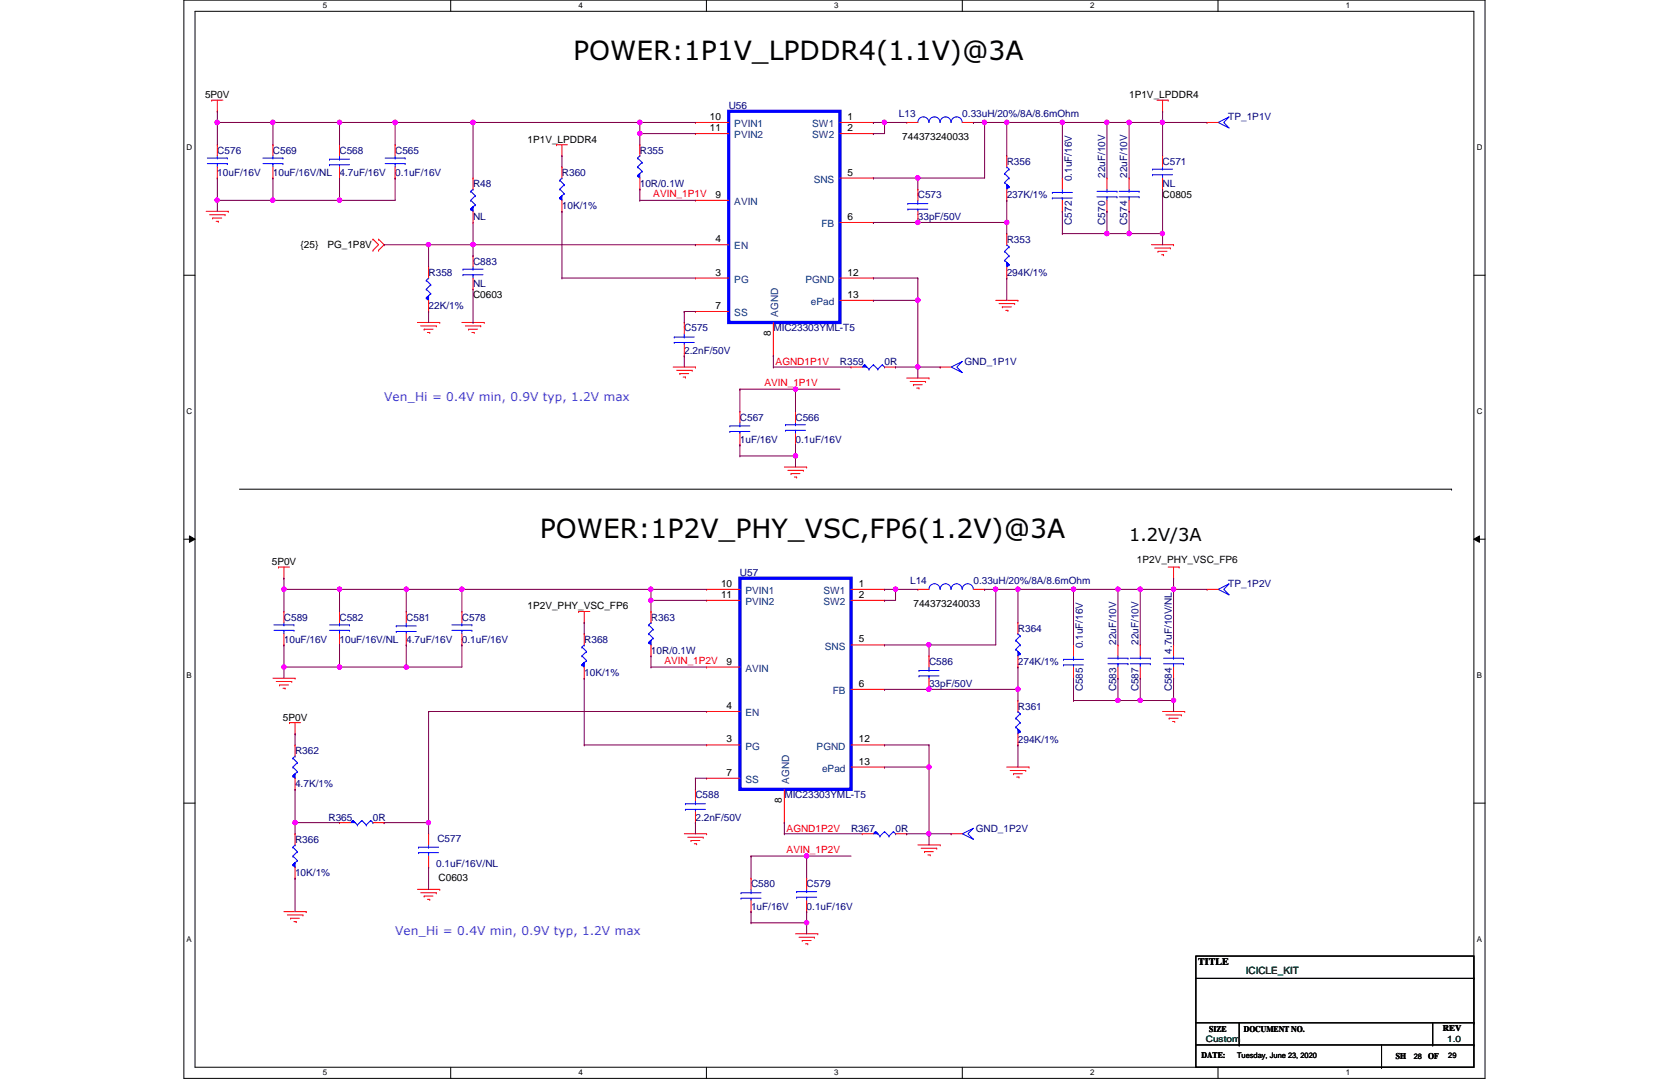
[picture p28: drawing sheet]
<svg xmlns="http://www.w3.org/2000/svg" width="432mm" height="279mm" viewBox="0 0 432 279" stroke-linecap="round" stroke-linejoin="round" font-family="sans-serif">
<defs><g id="words">
<g font-size="6.9">
<text x="147.9" y="15.6">POWER:1P1V_LPDDR4(1.1V)@3A</text>
<text x="139.3" y="139">POWER:1P2V_PHY_VSC,FP6(1.2V)@3A</text>
</g>
<text font-size="4.6" x="291.4" y="139.6">1.2V/3A</text>
<g font-size="3.1" fill="#8000ff">
<text x="99.1" y="103.6">Ven_Hi = 0.4V min, 0.9V typ, 1.2V max</text>
<text x="102" y="241.4">Ven_Hi = 0.4V min, 0.9V typ, 1.2V max</text>
</g>
<g font-size="2.6">
<text x="52.9" y="25.4">5P0V</text>
<text x="291.4" y="25.4">1P1V_LPDDR4</text>
<text x="183.2" y="31">10</text>
<text x="183.2" y="33.9">11</text>
<text x="218.8" y="31">1</text>
<text x="218.8" y="33.9">2</text>
<text x="136.1" y="36.8">1P1V_LPDDR4</text>
<text x="232.9" y="36.2">744373240033</text>
<text x="218.8" y="45.3">5</text>
<text x="184.7" y="51.1">9</text>
<text x="300.1" y="51.2">C0805</text>
<text x="218.8" y="56.8">6</text>
<text x="77.6" y="64.1">{25}</text>
<text x="84.5" y="64.1">PG_1P8V</text>
<text x="184.7" y="62.6">4</text>
<text x="184.7" y="71.2">3</text>
<text x="218.8" y="71.2">12</text>
<text x="122.1" y="77">C0603</text>
<text x="218.8" y="76.9">13</text>
<text x="184.7" y="79.8">7</text>
<text x="199" y="86.7" transform="rotate(-90 199 86.7)">8</text>
<text x="70.1" y="145.9">5P0V</text>
<text x="293.5" y="145.3">1P2V_PHY_VSC_FP6</text>
<text x="186.1" y="151.6">10</text>
<text x="186.1" y="154.4">11</text>
<text x="221.7" y="151.6">1</text>
<text x="221.7" y="154.4">2</text>
<text x="136.1" y="157.4">1P2V_PHY_VSC_FP6</text>
<text x="235.8" y="156.8">744373240033</text>
<text x="221.7" y="165.9">5</text>
<text x="187.5" y="171.6">9</text>
<text x="221.7" y="177.4">6</text>
<text x="187.5" y="183.1">4</text>
<text x="73" y="186.1">5P0V</text>
<text x="187.5" y="191.7">3</text>
<text x="221.7" y="191.7">12</text>
<text x="221.7" y="197.4">13</text>
<text x="187.5" y="200.3">7</text>
<text x="201.8" y="207.3" transform="rotate(-90 201.8 207.3)">8</text>
<text x="113.2" y="227.4">C0603</text>
<text x="309.2" y="249.3">TITLE</text>
</g>
<g font-size="2.6" fill="#000080">
<text x="188.1" y="28.2">U56</text>
<text x="232" y="30.2">L13</text>
<text x="248.4" y="30.2">0.33uH/20%/8A/8.6mOhm</text>
<text x="317" y="31.1">TP_1P1V</text>
<text x="56.1" y="39.7">C576</text>
<text x="70.4" y="39.7">C569</text>
<text x="87.6" y="39.7">C568</text>
<text x="102" y="39.7">C565</text>
<text x="165.1" y="39.7">R355</text>
<text x="56.1" y="45.4">10uF/16V</text>
<text x="70.4" y="45.4">10uF/16V/NL</text>
<text x="87.6" y="45.4">4.7uF/16V</text>
<text x="102" y="45.4">0.1uF/16V</text>
<text x="145" y="45.4">R360</text>
<text x="259.8" y="42.5">R356</text>
<text x="276.6" y="46.8" transform="rotate(-90 276.6 46.8)">0.1uF/16V</text>
<text x="285.2" y="46" transform="rotate(-90 285.2 46)">22uF/10V</text>
<text x="291" y="46" transform="rotate(-90 291 46)">22uF/10V</text>
<text x="300.1" y="42.5">C571</text>
<text x="122.1" y="48.3">R48</text>
<text x="165.1" y="48.3">10R/0.1W</text>
<text x="236.9" y="51.2">C573</text>
<text x="259.8" y="51.2">237K/1%</text>
<text x="300.1" y="48.3">NL</text>
<text x="122.1" y="56.9">NL</text>
<text x="145" y="54.1">10K/1%</text>
<text x="236.9" y="56.9">33pF/50V</text>
<text x="276.6" y="58" transform="rotate(-90 276.6 58)">C572</text>
<text x="285.2" y="58" transform="rotate(-90 285.2 58)">C570</text>
<text x="291" y="58" transform="rotate(-90 291 58)">C574</text>
<text x="259.8" y="62.7">R353</text>
<text x="110.6" y="71.2">R358</text>
<text x="122.1" y="68.4">C883</text>
<text x="259.8" y="71.2">294K/1%</text>
<text x="122.1" y="74.1">NL</text>
<text x="110.6" y="79.9">22K/1%</text>
<text x="176.6" y="85.6">C575</text>
<text x="199.6" y="85.6">MIC23303YML-T5</text>
<text x="176.6" y="91.4">2.2nF/50V</text>
<text x="216.8" y="94.2">R359</text>
<text x="228.3" y="94.2">0R</text>
<text x="249" y="94.2">GND_1P1V</text>
<text x="191" y="108.6">C567</text>
<text x="205.3" y="108.6">C566</text>
<text x="191" y="114.3">1uF/16V</text>
<text x="205.3" y="114.3">0.1uF/16V</text>
<text x="191" y="148.8">U57</text>
<text x="234.9" y="150.7">L14</text>
<text x="251.2" y="150.7">0.33uH/20%/8A/8.6mOhm</text>
<text x="317" y="151.6">TP_1P2V</text>
<text x="73.3" y="160.2">C589</text>
<text x="87.6" y="160.2">C582</text>
<text x="104.9" y="160.2">C581</text>
<text x="119.2" y="160.2">C578</text>
<text x="168" y="160.2">R363</text>
<text x="73.3" y="166">10uF/16V</text>
<text x="87.6" y="166">10uF/16V/NL</text>
<text x="104.9" y="166">4.7uF/16V</text>
<text x="119.2" y="166">0.1uF/16V</text>
<text x="150.8" y="166">R368</text>
<text x="262.7" y="163.1">R364</text>
<text x="279.5" y="167.4" transform="rotate(-90 279.5 167.4)">0.1uF/16V</text>
<text x="288.1" y="166.5" transform="rotate(-90 288.1 166.5)">22uF/10V</text>
<text x="293.8" y="166.5" transform="rotate(-90 293.8 166.5)">22uF/10V</text>
<text x="168" y="168.9">10R/0.1W</text>
<text x="239.8" y="171.7">C586</text>
<text x="262.7" y="171.7">274K/1%</text>
<text x="302.5" y="168.8" transform="rotate(-90 302.5 168.8)">4.7uF/10V/NL</text>
<text x="150.8" y="174.6">10K/1%</text>
<text x="239.8" y="177.5">33pF/50V</text>
<text x="279.5" y="178.6" transform="rotate(-90 279.5 178.6)">C585</text>
<text x="288.1" y="178.6" transform="rotate(-90 288.1 178.6)">C583</text>
<text x="293.8" y="178.6" transform="rotate(-90 293.8 178.6)">C587</text>
<text x="302.5" y="178.6" transform="rotate(-90 302.5 178.6)">C584</text>
<text x="262.7" y="183.2">R361</text>
<text x="262.7" y="191.8">294K/1%</text>
<text x="76.2" y="194.7">R362</text>
<text x="76.2" y="203.3">4.7K/1%</text>
<text x="179.5" y="206.2">C588</text>
<text x="202.4" y="206.2">MIC23303YML-T5</text>
<text x="84.8" y="211.9">R365</text>
<text x="96.3" y="211.9">0R</text>
<text x="179.5" y="211.9">2.2nF/50V</text>
<text x="219.7" y="214.8">R367</text>
<text x="231.1" y="214.8">0R</text>
<text x="251.8" y="214.8">GND_1P2V</text>
<text x="76.2" y="217.6">R366</text>
<text x="112.9" y="217.3">C577</text>
<text x="76.2" y="226.3">10K/1%</text>
<text x="112.6" y="223.9">0.1uF/16V/NL</text>
<text x="193.8" y="229.1">C580</text>
<text x="208.2" y="229.1">C579</text>
<text x="193.8" y="234.9">1uF/16V</text>
<text x="208.2" y="234.9">0.1uF/16V</text>
</g>
<g font-size="2.6" fill="#004080">
<text x="189.5" y="32.8">PVIN1</text>
<text x="189.5" y="35.7">PVIN2</text>
<text x="209.6" y="32.8">SW1</text>
<text x="209.6" y="35.7">SW2</text>
<text x="210" y="47.2">SNS</text>
<text x="189.5" y="52.9">AVIN</text>
<text x="212" y="58.6">FB</text>
<text x="189.5" y="64.4">EN</text>
<text x="189.5" y="73">PG</text>
<text x="207.9" y="73">PGND</text>
<text x="189.5" y="81.6">SS</text>
<text x="200.8" y="81.8" transform="rotate(-90 200.8 81.8)">AGND</text>
<text x="209.3" y="78.7">ePad</text>
<text x="192.4" y="153.4">PVIN1</text>
<text x="212.5" y="153.4">SW1</text>
<text x="192.4" y="156.2">PVIN2</text>
<text x="212.5" y="156.2">SW2</text>
<text x="212.9" y="167.7">SNS</text>
<text x="192.4" y="173.4">AVIN</text>
<text x="214.9" y="179.2">FB</text>
<text x="192.4" y="184.9">EN</text>
<text x="192.4" y="193.5">PG</text>
<text x="210.8" y="193.5">PGND</text>
<text x="192.4" y="202.1">SS</text>
<text x="203.7" y="202.4" transform="rotate(-90 203.7 202.4)">AGND</text>
<text x="212.2" y="199.3">ePad</text>
</g>
<g font-size="2.6" fill="#f00">
<text x="168.6" y="50.9">AVIN_1P1V</text>
<text x="200.2" y="94.2">AGND1P1V</text>
<text x="197.3" y="99.7">AVIN_1P1V</text>
<text x="171.5" y="171.4">AVIN_1P2V</text>
<text x="203" y="214.7">AGND1P2V</text>
<text x="203" y="220.3">AVIN_1P2V</text>
</g>
<text font-size="2.6" fill="#008000" x="321.6" y="251.5">ICICLE_KIT</text>
<g font-size="2.3" fill="#008000">
<text x="311.2" y="269.1">Custom</text>
<text x="373.5" y="269.1">1.0</text>
</g>
<g font-size="2.3">
<text x="312.1" y="266.5">SIZE</text>
<text x="321" y="266.5">DOCUMENT NO.</text>
<text x="372.4" y="266.2">REV</text>
<text x="310.1" y="273.1">DATE:</text>
<text x="360.3" y="273.4">SH</text>
<text x="368.6" y="273.4">OF</text>
</g>
<g font-size="2">
<text x="83.3" y="2.2">5</text>
<text x="149.3" y="2.2">4</text>
<text x="215.3" y="2.2">3</text>
<text x="281.3" y="2.2">2</text>
<text x="347.3" y="2.2">1</text>
<text x="48.2" y="38.8">D</text>
<text x="381.1" y="38.8">D</text>
<text x="48.2" y="107">C</text>
<text x="381.1" y="107">C</text>
<text x="48.2" y="175.1">B</text>
<text x="381.1" y="175.1">B</text>
<text x="48.2" y="243.3">A</text>
<text x="381.1" y="243.3">A</text>
<text x="319.3" y="273.1">Tuesday, June 23, 2020</text>
<text x="364.9" y="273.4">28</text>
<text x="373.8" y="273.1">29</text>
<text x="83.3" y="277.7">5</text>
<text x="149.3" y="277.7">4</text>
<text x="215.3" y="277.7">3</text>
<text x="281.3" y="277.7">2</text>
<text x="347.3" y="277.7">1</text>
</g>
</g></defs>
<path d="M47.5 0h335.8v278.5h-335.8zM50.3 2.9h330.1v272.7h-330.1z" fill="none" stroke="#000" stroke-width=".26"/>
<g fill="#fff">
<path d="M83.3 .3h1.1v2.3h-1.1z"/>
<path d="M83.3 275.9h1.1v2.2h-1.1z"/>
</g>
<path d="M116.3 0v2.9M116.3 275.6v2.9" fill="none" stroke="#000" stroke-width=".26"/>
<g fill="#fff">
<path d="M149.3 .3h1.1v2.3h-1.1z"/>
<path d="M149.3 275.9h1.1v2.2h-1.1z"/>
</g>
<path d="M182.3 0v2.9M182.3 275.6v2.9" fill="none" stroke="#000" stroke-width=".26"/>
<g fill="#fff">
<path d="M215.3 .3h1.1v2.3h-1.1z"/>
<path d="M215.3 275.9h1.1v2.2h-1.1z"/>
</g>
<path d="M248.4 0v2.9M248.4 275.6v2.9" fill="none" stroke="#000" stroke-width=".26"/>
<g fill="#fff">
<path d="M281.3 .3h1.1v2.3h-1.1z"/>
<path d="M281.3 275.9h1.1v2.2h-1.1z"/>
</g>
<path d="M314.4 0v2.9M314.4 275.6v2.9" fill="none" stroke="#000" stroke-width=".26"/>
<g fill="#fff">
<path d="M347.3 .3h1.1v2.3h-1.1z"/>
<path d="M347.3 275.9h1.1v2.2h-1.1z"/>
<path d="M48.2 37h1.4v2.2h-1.4z"/>
<path d="M381.1 37h1.5v2.2h-1.5z"/>
<path d="M48.2 105.2h1.4v2.2h-1.4z"/>
<path d="M381.1 105.2h1.5v2.2h-1.5z"/>
</g>
<path d="M47.5 71.1h2.8M380.4 71.1h2.9" fill="none" stroke="#000" stroke-width=".26"/>
<g fill="#fff">
<path d="M48.2 173.3h1.3v2.3h-1.3z"/>
<path d="M381.1 173.3h1.3v2.3h-1.3z"/>
</g>
<path d="M47.5 139.2h2.8M48.9 138.4l1.4 .8-1.4 .8zM380.4 139.2l1.4-.8v1.6zM380.4 139.2h2.9" fill="none" stroke="#000" stroke-width=".26"/>
<path d="M48.9 138.4l1.4 .8-1.4 .8zM380.4 139.2l1.4-.8v1.6z" fill="#000"/>
<g fill="#fff">
<path d="M48.2 241.5h1.3v2.2h-1.3z"/>
<path d="M381.1 241.5h1.3v2.2h-1.3z"/>
</g>
<g fill="none" stroke="#000" stroke-width=".26">
<path d="M61.8 126.3h312.8M374.6 126.3h.1M47.5 207.4h2.8M380.4 207.4h2.9M308.7 246.9h71.7v28.7h-71.7zM308.7 252.6h71.7M380.4 252.6h.1M308.7 264.1h71.7M308.7 269.8h71.7M319.8 269.8h.1M319.8 264.1v5.7M356.6 275.6h.1"/>
<path d="M356.6 269.8v5.8M369.8 269.8h.1M369.8 264.1v5.7M380.4 264.1h.1M380.4 269.8h.1"/>
</g>
<g fill="none" stroke="#f00" stroke-width=".26">
<path d="M54.7 25.9h.1M54.7 25.9h2.8M56.1 28.7h.1M56.1 25.9v2.8M143.6 37.4h.1M143.6 37.4h2.9M145 37.4v2.8M298.6 25.9h2.9M300.1 28.7h.1M300.1 25.9v2.8M301.5 25.9h.1M53.2 54.6h5.7"/>
<path d="M54.1 55.5h4M54.9 56.3h.1M54.9 56.3h2.3M55.8 57.1h.5M56.3 57.1h.1M58.1 55.5h.1M58.9 54.6h.1M145 40.2h.1M96.3 64.6h.1M96.3 61.8h.1M96.3 61.8l1.4 1.4-1.4 1.4M97.7 61.8h.1"/>
<path d="M97.7 64.6h.1M97.7 61.8l1.4 1.4-1.4 1.4M257 77.6h5.7M257.9 78.4h4M258.7 79.2h.1M258.7 79.2h2.3M261.9 78.4h.1M262.7 77.6h.1M297.2 63.2h5.7M298 64.1h4M298.9 64.9h.1M298.9 64.9h2.3"/>
<path d="M299.8 65.8h.5M300.3 65.8h.1M302 64.1h.1M302.9 63.2h.1M107.7 83.3h5.8M108.6 84.2h4M109.5 85h.1M109.5 85h2.3M110.3 85.9h.6M110.9 85.9h.1M112.6 84.2h.1M113.5 83.3h.1"/>
<path d="M119.2 83.3h5.8M120.1 84.2h4M120.9 85h.1M120.9 85h2.3M121.8 85.9h.6M122.4 85.9h.1M124.1 84.2h.1M125 83.3h.1M173.7 94.8h5.8M174.6 95.6h4M175.5 96.5h.1M175.5 96.5h2.3"/>
<path d="M176.3 97.4h.6M176.9 97.4h.1M178.6 95.6h.1M179.5 94.8h.1M234 97.6h5.8M234.9 98.5h4M235.8 99.4h.1M235.8 99.4h2.2M238.9 98.5h.1M239.8 97.6h.1M259.6 80.1h.5M260.1 80.1h.1"/>
<path d="M236.6 100.2h.6M237.2 100.2h.1M202.4 120.6h5.8M203.3 121.5h4M204.2 122.3h.1M204.2 122.3h2.3M205 123.2h.6M205.6 123.2h.1M207.3 121.5h.1M208.2 120.6h.1M71.9 146.4h.1M71.9 146.4h2.8"/>
<path d="M73.3 149.3h.1M73.3 146.4v2.9M149.4 157.9h.1M149.4 157.9h2.8M150.8 157.9v2.9M301.5 146.4h2.8M302.9 149.3h.1M302.9 146.4v2.9M304.3 146.4h.1M70.4 175.1h5.8M71.3 176h4M72.1 176.9h.1"/>
<path d="M72.1 176.9h2.4M73 177.7h.6M73.6 177.7h.1M75.3 176h.1M76.2 175.1h.1M150.8 160.8h.1M74.7 186.6h.1M74.7 186.6h2.9M76.2 189.5h.1M76.2 186.6v2.9M259.8 198.1h5.8M260.7 199h4.1"/>
<path d="M261.6 199.8h.1M261.6 199.8h2.3M264.8 199h.1M265.6 198.1h.1M300.1 183.7h5.7M300.9 184.6h4M301.8 185.5h.1M301.8 185.5h2.3M302.6 186.3h.6M303.2 186.3h.1M304.9 184.6h.1M305.8 183.7h.1"/>
<path d="M176.6 215.3h5.8M177.5 216.2h4M178.4 217h.1M178.4 217h2.2M179.2 217.9h.6M179.8 217.9h.1M181.5 216.2h.1M182.4 215.3h.1M236.9 218.2h5.8M237.7 219h4.1M238.6 219.9h.1M238.6 219.9h2.3"/>
<path d="M241.8 219h.1M242.7 218.2h.1M262.4 200.7h.6M263 200.7h.1M73.3 235.4h5.7M74.2 236.3h4M75 237.1h.1M75 237.1h2.3M75.9 238h.6M76.5 238h.1M78.2 236.3h.1M79 235.4h.1"/>
<path d="M107.7 229.7h5.8M108.6 230.5h4M109.5 231.4h.1M109.5 231.4h2.3M110.3 232.2h.6M110.9 232.2h.1M112.6 230.5h.1M113.5 229.7h.1M239.5 220.8h.6M240.1 220.8h.1M205.3 241.1h5.8M206.2 242h4"/>
<path d="M207.1 242.9h.1M207.1 242.9h2.2M207.9 243.7h.6M208.5 243.7h.1M210.2 242h.1M211.1 241.1h.1"/>
</g>
<path d="M75.6 218.8h.1M75.6 218.8l1.2 1.1M76.2 218.2h.1M76.2 218.2l-.6 .6M76.8 219.9h.1M76.8 219.9l-1.2 1.2M75.6 223.4h.1M75.6 221.1h.1M75.6 223.4l.6 .5M75.6 221.1l1.2 1.1M76.8 222.2h.1M76.8 222.2l-1.2 1.2" fill="none" stroke="#00f" stroke-width=".26"/>
<path d="M76.2 222.8v1.1l-.6-.5z" fill-rule="evenodd" fill="#00f"/>
<g fill="none" stroke="#00f" stroke-width=".26">
<path d="M164.5 45.4h.1M164.5 43.1h.1M164.5 40.8h.1M164.5 45.4l.6 .6M164.5 43.1l1.2 1.1M164.5 40.8l1.2 1.2M165.1 40.2h.1M165.1 40.2l-.6 .6M165.7 44.2h.1M165.7 42h.1M165.7 44.2l-1.2 1.2M165.7 42l-1.2 1.1"/>
<path d="M76.2 222.8v1.1l-.6-.5z"/>
</g>
<path d="M76.2 215.3h.1M76.2 215.3v2.9M76.2 226.8h.1M76.2 223.9v2.9" fill="none" stroke="#f00" stroke-width=".26"/>
<path d="M164.5 45.4l.6-.6v1.2l-.6-.6 .6-.6z" fill-rule="evenodd" fill="#00f"/>
<g fill="none" stroke="#00f" stroke-width=".26">
<path d="M164.5 45.4l.6-.6v1.2l-.6-.6 .6-.6zM245.5 94.8l2.9-1.5-1.5 1.5 1.5 1.4zM262.2 187.7h.1M262.2 185.5h.1M262.2 187.7l1.1 1.2M262.2 185.5l1.1 1.1M262.7 183.7h.1M262.7 183.7l.6 .6M263.3 188.9h.1M263.3 186.6h.1M263.3 184.3h.1M263.3 188.9l-.6 .6"/>
<path d="M263.3 186.6l-1.1 1.1M263.3 184.3l-1.1 1.2"/>
</g>
<path d="M165.1 37.4h.1M165.1 37.4v2.8M165.1 48.9h.1M165.1 46v2.9M242.7 94.8h.1M242.7 94.8h2.8" fill="none" stroke="#f00" stroke-width=".26"/>
<path d="M262.7 188.3l.6 .6-.6 .6v-1.2l.6 .6z" fill-rule="evenodd" fill="#00f"/>
<g fill="none" stroke="#00f" stroke-width=".26">
<path d="M110 77h.1M110 74.7h.1M110 72.4h.1M110 77l.6 .6M110 74.7l1.2 1.1M110 72.4l1.2 1.1M110.6 71.8h.1M110.6 71.8l-.6 .6M111.2 75.8h.1M111.2 73.5h.1M111.2 75.8l-1.2 1.2M111.2 73.5l-1.2 1.2"/>
<path d="M102.3 161.6h.1M102.3 163.1h.1M102.3 161.6h5.1M102.3 163.1h5.1M104.9 163.1h.1M104.9 161.6h.1M104.9 160.8v.8M104.9 163.1v.6M262.7 188.3l.6 .6-.6 .6v-1.2l.6 .6z"/>
</g>
<path d="M104.9 157.9h.1M104.9 157.9v2.9M104.9 166.5h.1M104.9 163.7v2.8M262.7 192.4h.1M262.7 180.9h.1M262.7 180.9v2.8M262.7 189.5v2.9" fill="none" stroke="#f00" stroke-width=".26"/>
<path d="M110 77l.6-.6v1.2l-.6-.6 .6-.6z" fill-rule="evenodd" fill="#00f"/>
<g fill="none" stroke="#00f" stroke-width=".26">
<path d="M236.9 31.6a1.42 1.42 0 0 1 1.4-1.4 1.42 1.42 0 0 1 1.4 1.4M239.8 31.6a1.42 1.42 0 0 1 1.4-1.4 1.42 1.42 0 0 1 1.4 1.4M242.7 31.6a1.4 1.4 0 0 1 1.4-1.4 1.4 1.4 0 0 1 1.3 1.4M245.5 31.6a1.42 1.42 0 0 1 1.4-1.4 1.42 1.42 0 0 1 1.4 1.4M85 41.1h.1M85 42.5h.1M85 41.1h5.2M85 42.5h5.2M87.6 42.5h.1M87.6 41.1h.1M87.6 40.2v.9M87.6 42.5v.6"/>
<path d="M271.6 49.7h.1M271.6 51.1h.1M271.6 49.7h5.2M271.6 51.1h5.2M274.2 51.1h.1M274.2 49.7h.1M274.2 48.9v.8M274.2 51.1v.6M288.8 50.8h5.2M288.8 49.4h5.2M291.4 49.4h.1M291.4 50.8h.1"/>
<path d="M291.4 48.9v.5M291.4 50.8v.9M294 50.8h.1M294 49.4h.1M110 77l.6-.6v1.2l-.6-.6 .6-.6zM202.7 111.1h.1M202.7 109.7h.1M202.7 111.1h5.2M202.7 109.7h5.2M205.3 109.7h.1M205.3 111.1h.1M205.3 109.1v.6"/>
<path d="M205.3 111.1v.9M239.8 152.2a1.42 1.42 0 0 1 1.4-1.5 1.42 1.42 0 0 1 1.4 1.5M242.7 152.2a1.4 1.4 0 0 1 1.4-1.5 1.4 1.4 0 0 1 1.3 1.5M245.5 152.2a1.44 1.44 0 0 1 1.4-1.5 1.44 1.44 0 0 1 1.5 1.5 1.42 1.42 0 0 1 1.4-1.5 1.42 1.42 0 0 1 1.4 1.5M314.4 152.2l2.8-1.5-1.4 1.5 1.4 1.4zM262.2 167.7h.1M262.2 165.4h.1M262.2 167.7l1.1 1.1M262.2 165.4l1.1 1.1M262.7 163.7h.1M262.7 163.7l.6 .5M263.3 168.8h.1"/>
<path d="M263.3 166.5h.1M263.3 164.2h.1M263.3 168.8l-.6 .6M263.3 166.5l-1.1 1.2M263.3 164.2l-1.1 1.2M274.5 170.3h.1M274.5 171.7h.1M274.5 170.3h5.2M274.5 171.7h5.2M277.1 171.7h.1M277.1 170.3h.1M277.1 169.4v.9"/>
<path d="M277.1 171.7v.6M291.7 171.4h5.2M291.7 170h5.2M294.3 170h.1M294.3 171.4h.1M294.3 169.4v.6M294.3 171.4v.9M296.9 171.4h.1M296.9 170h.1M205.6 231.7h.1M205.6 230.3h.1M205.6 231.7h5.2"/>
<path d="M205.6 230.3h5.2M208.2 230.3h.1M208.2 231.7h.1M208.2 229.7v.6M208.2 231.7v.8"/>
</g>
<g fill="none" stroke="#f00" stroke-width=".26">
<path d="M87.6 37.4h.1M87.6 37.4v2.8M179.5 31.6h.1M179.5 34.5h.1M179.5 31.6h8.6M179.5 34.5h8.6M216.8 31.6h8.6M216.8 34.5h8.6M225.4 31.6h.1M225.4 34.5h.1M234 31.6h.1M234 31.6h2.9"/>
<path d="M248.4 31.6h2.8M251.2 31.6h.1M87.6 46h.1M87.6 43.1v2.9M179.5 51.7h.1M179.5 51.7h8.6M216.8 46h8.6M216.8 57.4h8.6M225.4 46h.1M225.4 57.4h.1M274.2 54.6h.1M274.2 46h.1"/>
<path d="M274.2 46v2.9M274.2 51.7v2.9M291.4 46h.1M291.4 54.6h.1M291.4 46v2.9M291.4 51.7v2.9M110.6 68.9h.1M110.6 68.9v2.9M110.6 77.6v2.8M179.5 63.2h.1M179.5 71.8h.1M179.5 71.8h8.6"/>
<path d="M179.5 63.2h8.6M216.8 71.8h8.6M216.8 77.6h8.6M225.4 71.8h.1M225.4 77.6h.1M110.6 80.4h.1M179.5 80.4h.1M179.5 80.4h8.6M199.6 91.9h.1M199.6 83.3v8.6M205.3 106.3h.1M205.3 114.9h.1"/>
<path d="M205.3 106.3v2.8M205.3 112v2.9M182.4 152.2h.1M182.4 155h.1M182.4 152.2h8.6M182.4 155h8.6M219.7 152.2h8.6M219.7 155h8.6M228.3 152.2h.1M228.3 155h.1M236.9 152.2h.1M236.9 152.2h2.9"/>
<path d="M251.2 152.2h2.9M254.1 152.2h.1M311.5 152.2h.1M311.5 152.2h2.9M182.4 172.3h.1M182.4 172.3h8.6M219.7 166.5h8.6M219.7 178h8.6M228.3 166.5h.1M228.3 178h.1M277.1 175.1h.1M277.1 166.5h.1"/>
<path d="M277.1 166.5v2.9M277.1 172.3v2.8M294.3 166.5h.1M294.3 175.1h.1M294.3 166.5v2.9M294.3 172.3v2.8M182.4 183.7h.1M182.4 192.4h.1M182.4 192.4h8.6M182.4 183.7h8.6M219.7 192.4h8.6M219.7 198.1h8.6"/>
<path d="M228.3 192.4h.1M228.3 198.1h.1M182.4 201h.1M182.4 201h8.6M202.4 212.4h.1M202.4 203.8v8.6M208.2 226.8h.1M208.2 235.4h.1M208.2 226.8v2.9M208.2 232.5v2.9"/>
</g>
<path d="M188.1 28.7h28.7v54.6h-28.7zM191 149.3h28.7v54.5h-28.7z" fill="none" stroke="#00f" stroke-width=".85"/>
<path d="M262.7 168.2l.6 .6-.6 .6v-1.2l.6 .6z" fill-rule="evenodd" fill="#00f"/>
<g fill="none" stroke="#00f" stroke-width=".26">
<path d="M262.7 168.2l.6 .6-.6 .6v-1.2l.6 .6zM226 214.8h.1M226 214.8l-.6 .5M226 214.8l1.1 1.1M227.1 215.9h.1M228.3 214.8h.1M228.3 214.8l-1.2 1.1M228.3 214.8l1.1 1.1M229.4 215.9h.1M230.6 214.8h.1M230.6 214.8l-1.2 1.1M230.6 214.8l.5 .5"/>
<path d="M231.1 215.3h.1"/>
</g>
<path d="M262.7 172.3h.1M262.7 160.8h.1M262.7 160.8v2.9M262.7 169.4v2.9" fill="none" stroke="#f00" stroke-width=".26"/>
<path d="M226 214.8l.6 .5h-1.2l.6-.5 .6 .5z" fill-rule="evenodd" fill="#00f"/>
<g fill="none" stroke="#00f" stroke-width=".26">
<path d="M91.1 211.9h.1M91.1 211.9l-.6 .5M91.1 211.9l1.1 1.1M92.2 213h.1M93.4 211.9h.1M93.4 211.9l-1.2 1.1M93.4 211.9l1.1 1.1M94.5 213h.1M95.7 211.9h.1M95.7 211.9l-1.2 1.1M95.7 211.9l.6 .5M96.3 212.4h.1"/>
<path d="M226 214.8l.6 .5h-1.2l.6-.5 .6 .5z"/>
</g>
<path d="M222.5 215.3h.1M222.5 215.3h2.9M231.1 215.3h2.9M234 215.3h.1" fill="none" stroke="#f00" stroke-width=".26"/>
<path d="M90.5 212.4l.6-.5 .6 .5-.6-.5 .6 .5z" fill-rule="evenodd" fill="#00f"/>
<g fill="none" stroke="#00f" stroke-width=".26">
<path d="M259.3 47.1h.1M259.3 44.8h.1M259.3 47.1l1.1 1.2M259.3 44.8l1.1 1.2M259.8 43.1h.1M259.8 43.1l.6 .6M260.4 48.3h.1M260.4 46h.1M260.4 43.7h.1M260.4 48.3l-.6 .6M260.4 46l-1.1 1.1M260.4 43.7l-1.1 1.1"/>
<path d="M297.5 45.1h.1M297.5 43.7h.1M297.5 45.1h5.1M297.5 43.7h5.1M300.1 43.7h.1M300.1 45.1h.1M300.1 43.1v.6M300.1 45.1v.9M85 162.8h5.2M85 161.4h5.2M87.6 161.4h.1M87.6 162.8h.1"/>
<path d="M87.6 160.8v.6M87.6 162.8v.9M90.2 162.8h.1M90.2 161.4h.1M90.5 212.4l.6-.5 .6 .5-.6-.5 .6 .5z"/>
</g>
<path d="M300.1 40.2h.1M300.1 48.9h.1M300.1 40.2v2.9M300.1 46v2.9M87.6 157.9h.1M87.6 157.9v2.9M87.6 166.5h.1M87.6 163.7v2.8M87.6 212.4h.1M87.6 212.4h2.9M96.3 212.4h2.8M99.1 212.4h.1" fill="none" stroke="#f00" stroke-width=".26"/>
<path d="M259.8 47.7l.6 .6-.6 .6v-1.2l.6 .6z" fill-rule="evenodd" fill="#00f"/>
<g fill="none" stroke="#00f" stroke-width=".26">
<path d="M259.8 47.7l.6 .6-.6 .6v-1.2l.6 .6zM259.3 67.2h.1M259.3 64.9h.1M259.3 67.2l1.1 1.2M259.3 64.9l1.1 1.2M259.8 63.2h.1M259.8 63.2l.6 .6M260.4 68.4h.1M260.4 66.1h.1M260.4 63.8h.1M260.4 68.4l-.6 .5M260.4 66.1l-1.1 1.1"/>
<path d="M260.4 63.8l-1.1 1.1"/>
</g>
<path d="M259.8 51.7h.1M259.8 40.2h.1M259.8 40.2v2.9M259.8 48.9v2.8" fill="none" stroke="#f00" stroke-width=".26"/>
<path d="M259.8 67.8l.6 .6-.6 .5v-1.1l.6 .6z" fill-rule="evenodd" fill="#00f"/>
<g fill="none" stroke="#00f" stroke-width=".26">
<path d="M67.9 42.2h5.1M67.9 40.8h5.1M70.4 40.8h.1M70.4 42.2h.1M70.4 40.2v.6M70.4 42.2v.9M73 42.2h.1M73 40.8h.1M259.8 67.8l.6 .6-.6 .5v-1.1l.6 .6zM75.6 198.1h.1M75.6 195.8h.1M75.6 198.1l1.2 1.2"/>
<path d="M75.6 195.8l1.2 1.1M76.2 195.2h.1M76.2 195.2l-.6 .6M76.8 199.3h.1M76.8 196.9h.1M76.8 199.3l-1.2 1.1M76.8 196.9l-1.2 1.2M75.6 200.4h.1M75.6 200.4l.6 .6"/>
</g>
<path d="M70.4 37.4h.1M70.4 37.4v2.8M70.4 46h.1M70.4 43.1v2.9M259.8 71.8h.1M259.8 60.3h.1M259.8 60.3v2.9M259.8 68.9v2.9" fill="none" stroke="#f00" stroke-width=".26"/>
<path d="M76.2 199.8v1.2l-.6-.6z" fill-rule="evenodd" fill="#00f"/>
<g fill="none" stroke="#00f" stroke-width=".26">
<path d="M150.2 171.7h.1M150.2 169.4h.1M150.2 167.1h.1M150.2 171.7l.6 .6M150.2 169.4l1.2 1.2M150.2 167.1l1.2 1.1M150.8 166.5h.1M150.8 166.5l-.6 .6M151.4 170.6h.1M151.4 168.2h.1M151.4 170.6l-1.2 1.1M151.4 168.2l-1.2 1.2"/>
<path d="M76.2 199.8v1.2l-.6-.6z"/>
</g>
<path d="M76.2 192.4h.1M76.2 192.4v2.8M76.2 203.8h.1M76.2 201v2.8" fill="none" stroke="#f00" stroke-width=".26"/>
<path d="M150.2 171.7l.6-.6v1.2l-.6-.6 .6-.6z" fill-rule="evenodd" fill="#00f"/>
<g fill="none" stroke="#00f" stroke-width=".26">
<path d="M144.5 51.1h.1M144.5 48.9h.1M144.5 46.6h.1M144.5 51.1l.5 .6M144.5 48.9l1.1 1.1M144.5 46.6l1.1 1.1M145 46h.1M145 46l-.5 .6M145.6 50h.1M145.6 47.7h.1M145.6 50l-1.1 1.1M145.6 47.7l-1.1 1.2"/>
<path d="M150.2 171.7l.6-.6v1.2l-.6-.6 .6-.6z"/>
</g>
<path d="M150.8 175.1h.1M150.8 163.7h.1M150.8 163.7v2.8M150.8 172.3v2.8" fill="none" stroke="#f00" stroke-width=".26"/>
<path d="M145 50.5v1.2l-.5-.6z" fill-rule="evenodd" fill="#00f"/>
<g fill="none" stroke="#00f" stroke-width=".26">
<path d="M145 50.5v1.2l-.5-.6zM223.1 94.2h.1M223.1 94.2l-.6 .6M223.1 94.2l1.2 1.1M224.3 95.3h.1M225.4 94.2h.1M225.4 94.2l-1.1 1.1M225.4 94.2l1.2 1.1M226.6 95.3h.1M227.7 94.2h.1M227.7 94.2l-1.1 1.1M227.7 94.2l.6 .6"/>
<path d="M228.3 94.8h.1"/>
</g>
<path d="M145 54.6h.1M145 43.1h.1M145 43.1v2.9M145 51.7v2.9" fill="none" stroke="#f00" stroke-width=".26"/>
<path d="M223.1 94.2l.6 .6h-1.2l.6-.6 .6 .6z" fill-rule="evenodd" fill="#00f"/>
<g fill="none" stroke="#00f" stroke-width=".26">
<path d="M314.4 31.6l2.8-1.4-1.4 1.4 1.4 1.5zM99.4 42.2h5.2M99.4 40.8h5.2M102 40.8h.1M102 42.2h.1M102 40.2v.6M102 42.2v.9M104.6 42.2h.1M104.6 40.8h.1M119.5 71h.1M119.5 69.5h.1M119.5 71h5.2"/>
<path d="M119.5 69.5h5.2M122.1 69.5h.1M122.1 71h.1M122.1 68.9v.6M122.1 71v.8M174 87h.1M174 88.4h.1M174 87h5.2M174 88.4h5.2M176.6 88.4h.1M176.6 87h.1M176.6 86.1v.9"/>
<path d="M176.6 88.4v.6M223.1 94.2l.6 .6h-1.2l.6-.6 .6 .6zM188.4 110h.1M188.4 111.4h.1M188.4 110h5.1M188.4 111.4h5.1M191 111.4h.1M191 110h.1M191 109.1v.9M191 111.4v.6M116.6 162.8h5.2M116.6 161.4h5.2"/>
<path d="M119.2 161.4h.1M119.2 162.8h.1M119.2 160.8v.6M119.2 162.8v.9M121.8 162.8h.1M121.8 161.4h.1M167.4 165.9h.1M167.4 163.7h.1M167.4 161.4h.1M167.4 165.9l.6 .6M167.4 163.7l1.2 1.1M167.4 161.4l1.2 1.1"/>
<path d="M168 160.8h.1M168 160.8l-.6 .6M168.6 164.8h.1M168.6 162.5h.1M168.6 164.8l-1.2 1.1M168.6 162.5l-1.2 1.2M237.2 173.1h.1M237.2 174.5h.1M237.2 173.1h5.2M237.2 174.5h5.2M239.8 174.5h.1M239.8 173.1h.1"/>
<path d="M239.8 172.3v.8M239.8 174.5v.6M108 218.8h.1M108 218.8h5.2M110.6 218.8h.1M110.6 218.2v.6M176.9 207.6h.1M176.9 209h.1M176.9 207.6h5.2M176.9 209h5.2M179.5 209h.1M179.5 207.6h.1"/>
<path d="M179.5 206.7v.9M179.5 209v.6M248.4 215.3l2.8-1.4-1.4 1.4 1.4 1.4zM108 220.2h.1M108 220.2h5.2M110.6 220.2h.1M110.6 220.2v.9M191.3 230.5h.1M191.3 231.9h.1M191.3 230.5h5.1M191.3 231.9h5.1M193.8 231.9h.1"/>
<path d="M193.8 230.5h.1M193.8 229.7v.8M193.8 231.9v.6"/>
</g>
<g fill="none" stroke="#f00" stroke-width=".26">
<path d="M102 37.4h.1M102 37.4v2.8M311.5 31.6h.1M311.5 31.6h2.9M102 46h.1M102 43.1v2.9M122.1 66.1h.1M122.1 74.7h.1M122.1 66.1v2.8M122.1 71.8v2.9M176.6 91.9h.1M176.6 83.3h.1"/>
<path d="M176.6 83.3v2.8M176.6 89v2.9M219.7 94.8h.1M219.7 94.8h2.8M228.3 94.8h2.8M231.1 94.8h.1M191 114.9h.1M191 106.3h.1M191 106.3v2.8M191 112v2.9M119.2 157.9h.1M119.2 157.9v2.9"/>
<path d="M119.2 166.5h.1M119.2 163.7v2.8M239.8 178h.1M239.8 169.4h.1M239.8 169.4v2.9M239.8 175.1v2.9M110.6 215.3h.1M110.6 215.3v2.9M179.5 212.4h.1M179.5 203.8h.1M179.5 203.8v2.9M179.5 209.6v2.8"/>
<path d="M245.5 215.3h.1M245.5 215.3h2.9M110.6 223.9h.1M110.6 221.1v2.8M193.8 235.4h.1M193.8 226.8h.1M193.8 226.8v2.9M193.8 232.5v2.9"/>
</g>
<path d="M167.4 165.9l.6-.5v1.1l-.6-.6 .6-.5z" fill-rule="evenodd" fill="#00f"/>
<g fill="none" stroke="#00f" stroke-width=".26">
<path d="M121.5 54h.1M121.5 51.7h.1M121.5 49.4h.1M121.5 54l.6 .6M121.5 51.7l1.2 1.2M121.5 49.4l1.2 1.1M122.1 48.9h.1M122.1 48.9l-.6 .5M122.7 52.9h.1M122.7 50.5h.1M122.7 52.9l-1.2 1.1M122.7 50.5l-1.2 1.2"/>
<path d="M234.3 52.6h.1M234.3 54h.1M234.3 52.6h5.2M234.3 54h5.2M236.9 54h.1M236.9 52.6h.1M236.9 51.7v.9M236.9 54v.6M70.7 162.8h5.2M70.7 161.4h5.2M73.3 161.4h.1M73.3 162.8h.1"/>
<path d="M73.3 160.8v.6M73.3 162.8v.9M75.9 162.8h.1M75.9 161.4h.1M167.4 165.9l.6-.5v1.1l-.6-.6 .6-.5zM286 171.4h5.1M286 170h5.1M288.5 170h.1M288.5 171.4h.1M288.5 169.4v.6M288.5 171.4v.9M291.1 171.4h.1"/>
<path d="M291.1 170h.1M300.3 171.4h5.2M300.3 170h5.2M302.9 170h.1M302.9 171.4h.1M302.9 169.4v.6M302.9 171.4v.9M305.5 171.4h.1M305.5 170h.1"/>
</g>
<g fill="none" stroke="#f00" stroke-width=".26">
<path d="M236.9 57.4h.1M236.9 48.9h.1M236.9 48.9v2.8M236.9 54.6v2.8M73.3 157.9h.1M73.3 157.9v2.9M168 157.9h.1M168 157.9v2.9M73.3 166.5h.1M73.3 163.7v2.8M168 169.4h.1M168 166.5v2.9"/>
<path d="M288.5 166.5h.1M288.5 175.1h.1M288.5 166.5v2.9M288.5 172.3v2.8M302.9 166.5h.1M302.9 175.1h.1M302.9 166.5v2.9M302.9 172.3v2.8"/>
</g>
<path d="M121.5 54l.6-.6v1.2l-.6-.6 .6-.6z" fill-rule="evenodd" fill="#00f"/>
<g fill="none" stroke="#00f" stroke-width=".26">
<path d="M53.5 42.2h5.2M53.5 40.8h5.2M56.1 40.8h.1M56.1 42.2h.1M56.1 40.2v.6M56.1 42.2v.9M58.7 42.2h.1M58.7 40.8h.1M121.5 54l.6-.6v1.2l-.6-.6 .6-.6zM283.1 50.8h5.2M283.1 49.4h5.2M285.7 49.4h.1"/>
<path d="M285.7 50.8h.1M285.7 48.9v.5M285.7 50.8v.9M288.3 50.8h.1M288.3 49.4h.1"/>
</g>
<path d="M56.1 37.4h.1M56.1 37.4v2.8M56.1 46h.1M56.1 43.1v2.9M122.1 57.4h.1M122.1 46h.1M122.1 46v2.9M122.1 54.6v2.8M285.7 46h.1M285.7 54.6h.1M285.7 46v2.9M285.7 51.7v2.9" fill="none" stroke="#f00" stroke-width=".26"/>
<path d="M70.4 31.6h.1M70.4 31.6v5.8M70.4 31.6h17.2M70.4 46h.1M70.4 51.7h.1M70.4 46v5.7M70.4 51.7h17.2M302.9 149.3h.1M302.9 149.3v2.9" fill="none" stroke="#800040" stroke-width=".26"/>
<circle cx="70.4" cy="31.6" r=".56" fill="#f0f"/>
<circle cx="70.4" cy="31.6" r=".56" fill="none" stroke="#f0f" stroke-width=".26"/>
<path d="M236.9 57.4h.1M236.9 46h.1M236.9 57.4h22.9M236.9 46v2.9M110.6 63.2h.1M110.6 63.2v5.7M110.6 80.4h.1M110.6 80.4v2.9" fill="none" stroke="#800040" stroke-width=".26"/>
<circle cx="236.9" cy="45.9" r=".57" fill="#f0f"/>
<circle cx="236.9" cy="45.9" r=".57" fill="none" stroke="#f0f" stroke-width=".26"/>
<path d="M102 31.6h20.1M122.1 31.6h.1M165.1 34.5h.1M165.1 34.5h14.4M165.1 51.7h.1M165.1 51.7h14.4M236.9 46h.1M236.9 46h17.2M199.6 94.8h.1M199.6 94.8h20.1M205.3 100.5h.1M205.3 100.5h11.5" fill="none" stroke="#800040" stroke-width=".26"/>
<circle cx="165.1" cy="34.5" r=".56" fill="#f0f"/>
<circle cx="165.1" cy="34.5" r=".56" fill="none" stroke="#f0f" stroke-width=".26"/>
<path d="M56.1 28.7h.1M56.1 28.7v2.9M191 100.5h.1M191 100.5h14.3M205.3 114.9h.1M205.3 114.9v2.8" fill="none" stroke="#800040" stroke-width=".26"/>
<circle cx="205.3" cy="117.7" r=".56" fill="#f0f"/>
<circle cx="205.3" cy="117.7" r=".56" fill="none" stroke="#f0f" stroke-width=".26"/>
<path d="M87.6 46h.1M87.6 51.7h.1M87.6 46v5.7M87.6 51.7h14.4M145 40.2h.1M145 40.2v2.9M231.1 94.8h.1M231.1 94.8h5.8" fill="none" stroke="#800040" stroke-width=".26"/>
<circle cx="87.6" cy="51.7" r=".56" fill="#f0f"/>
<circle cx="87.6" cy="51.7" r=".56" fill="none" stroke="#f0f" stroke-width=".26"/>
<g fill="none" stroke="#800040" stroke-width=".26">
<path d="M225.4 34.5h.1M228.3 31.6h.1M228.3 31.6v2.9h-2.9M254.1 31.6h.1M254.1 31.6v14.4M165.1 48.9h.1M165.1 48.9v2.8M176.6 80.4h.1M176.6 91.9h.1M176.6 80.4v2.9M176.6 91.9v2.9M176.6 80.4h2.9"/>
<path d="M205.3 117.7h.1M205.3 117.7v2.9"/>
</g>
<circle cx="254.1" cy="31.6" r=".56" fill="#f0f"/>
<circle cx="254.1" cy="31.6" r=".56" fill="none" stroke="#f0f" stroke-width=".26"/>
<path d="M87.6 31.6h.1M87.6 31.6v5.8M87.6 31.6h14.4M225.4 46h.1M225.4 46h11.5" fill="none" stroke="#800040" stroke-width=".26"/>
<circle cx="102" cy="31.6" r=".56" fill="#f0f"/>
<circle cx="102" cy="31.6" r=".56" fill="none" stroke="#f0f" stroke-width=".26"/>
<circle cx="87.6" cy="31.6" r=".56" fill="#f0f"/>
<circle cx="87.6" cy="31.6" r=".56" fill="none" stroke="#f0f" stroke-width=".26"/>
<path d="M225.4 57.4h.1M225.4 57.4h11.5" fill="none" stroke="#800040" stroke-width=".26"/>
<circle cx="236.9" cy="57.5" r=".56" fill="#f0f"/>
<circle cx="236.9" cy="57.5" r=".56" fill="none" stroke="#f0f" stroke-width=".26"/>
<path d="M205.3 100.5h.1M205.3 100.5v5.8" fill="none" stroke="#800040" stroke-width=".26"/>
<circle cx="205.3" cy="100.5" r=".56" fill="#f0f"/>
<circle cx="205.3" cy="100.5" r=".56" fill="none" stroke="#f0f" stroke-width=".26"/>
<path d="M254.1 31.6h.1M254.1 31.6h5.7M300.1 31.6h.1M300.1 31.6v8.6M259.8 51.7h.1M259.8 51.7v5.7M285.7 54.6h.1M285.7 54.6v5.7M300.1 48.9h.1M300.1 48.9v11.4h-8.7M291.4 60.3h.1" fill="none" stroke="#800040" stroke-width=".26"/>
<circle cx="259.8" cy="57.4" r=".56" fill="#f0f"/>
<circle cx="259.8" cy="57.4" r=".56" fill="none" stroke="#f0f" stroke-width=".26"/>
<path d="M259.8 31.6h.1M259.8 31.6v8.6M259.8 31.6h14.4" fill="none" stroke="#800040" stroke-width=".26"/>
<circle cx="259.8" cy="31.6" r=".56" fill="#f0f"/>
<circle cx="259.8" cy="31.6" r=".56" fill="none" stroke="#f0f" stroke-width=".26"/>
<path d="M236.9 77.6h.1M236.9 77.6v17.2" fill="none" stroke="#800040" stroke-width=".26"/>
<circle cx="236.9" cy="94.8" r=".56" fill="#f0f"/>
<circle cx="236.9" cy="94.8" r=".56" fill="none" stroke="#f0f" stroke-width=".26"/>
<path d="M285.7 31.6h.1M285.7 31.6h5.7M285.7 60.3h.1M285.7 60.3h5.7" fill="none" stroke="#800040" stroke-width=".26"/>
<circle cx="291.4" cy="60.3" r=".56" fill="#f0f"/>
<circle cx="291.4" cy="60.3" r=".56" fill="none" stroke="#f0f" stroke-width=".26"/>
<path d="M291.4 31.6h.1M291.4 31.6v14.4" fill="none" stroke="#800040" stroke-width=".26"/>
<circle cx="291.4" cy="31.6" r=".56" fill="#f0f"/>
<circle cx="291.4" cy="31.6" r=".56" fill="none" stroke="#f0f" stroke-width=".26"/>
<path d="M285.7 31.6h.1M285.7 31.6v14.4M291.4 54.6h.1M291.4 54.6v5.7" fill="none" stroke="#800040" stroke-width=".26"/>
<circle cx="285.7" cy="31.6" r=".56" fill="#f0f"/>
<circle cx="285.7" cy="31.6" r=".56" fill="none" stroke="#f0f" stroke-width=".26"/>
<path d="M228.3 31.6h.1M228.3 31.6h5.7M225.4 71.8h.1M225.4 71.8h11.5M236.9 71.8h.1M236.9 71.8v5.8M191 100.5h.1M191 117.7h.1M191 100.5v5.8M191 117.7h14.3" fill="none" stroke="#800040" stroke-width=".26"/>
<circle cx="236.9" cy="77.5" r=".56" fill="#f0f"/>
<circle cx="236.9" cy="77.5" r=".56" fill="none" stroke="#f0f" stroke-width=".26"/>
<path d="M274.2 31.6h.1M274.2 31.6v14.4M225.4 77.6h.1M225.4 77.6h11.5M199.6 91.9h.1M199.6 91.9v2.9M191 114.9h.1M191 114.9v2.8" fill="none" stroke="#800040" stroke-width=".26"/>
<circle cx="274.2" cy="31.6" r=".56" fill="#f0f"/>
<circle cx="274.2" cy="31.6" r=".56" fill="none" stroke="#f0f" stroke-width=".26"/>
<path d="M165.1 31.6h.1M165.1 31.6v2.9M165.1 31.6h14.4M225.4 31.6h.1M225.4 31.6h2.9M251.2 31.6h.1M251.2 31.6h2.9M274.2 31.6h.1M274.2 31.6h11.5M274.2 54.6h.1M274.2 54.6v5.7" fill="none" stroke="#800040" stroke-width=".26"/>
<circle cx="228.2" cy="31.6" r=".56" fill="#f0f"/>
<circle cx="228.2" cy="31.6" r=".56" fill="none" stroke="#f0f" stroke-width=".26"/>
<path d="M56.1 46h.1M56.1 46v5.7M236.9 94.8h.1M236.9 94.8v2.8" fill="none" stroke="#800040" stroke-width=".26"/>
<circle cx="56" cy="51.7" r=".56" fill="#f0f"/>
<circle cx="56" cy="51.7" r=".56" fill="none" stroke="#f0f" stroke-width=".26"/>
<path d="M56.1 51.7h.1M56.1 51.7v2.9M56.1 51.7h14.3" fill="none" stroke="#800040" stroke-width=".26"/>
<circle cx="70.4" cy="51.7" r=".56" fill="#f0f"/>
<circle cx="70.4" cy="51.7" r=".56" fill="none" stroke="#f0f" stroke-width=".26"/>
<path d="M102 46h.1M102 46v5.7M300.1 60.3h.1M300.1 60.3v2.9" fill="none" stroke="#800040" stroke-width=".26"/>
<circle cx="300" cy="60.3" r=".56" fill="#f0f"/>
<circle cx="300" cy="60.3" r=".56" fill="none" stroke="#f0f" stroke-width=".26"/>
<path d="M56.1 31.6h.1M56.1 31.6v5.8M56.1 31.6h14.3M102 31.6h.1M102 31.6v5.8" fill="none" stroke="#800040" stroke-width=".26"/>
<circle cx="56" cy="31.6" r=".56" fill="#f0f"/>
<circle cx="56" cy="31.6" r=".56" fill="none" stroke="#f0f" stroke-width=".26"/>
<path d="M291.4 31.6h.1M291.4 31.6h8.7M274.2 60.3h.1M274.2 60.3h11.5" fill="none" stroke="#800040" stroke-width=".26"/>
<circle cx="285.7" cy="60.3" r=".56" fill="#f0f"/>
<circle cx="285.7" cy="60.3" r=".56" fill="none" stroke="#f0f" stroke-width=".26"/>
<path d="M259.8 57.4h.1M259.8 57.4v2.9M259.8 71.8h.1M259.8 71.8v5.8M87.6 166.5h.1M87.6 172.3h.1M87.6 166.5v5.8M87.6 172.3h17.3M76.2 189.5h.1M76.2 189.5v2.9" fill="none" stroke="#800040" stroke-width=".26"/>
<circle cx="104.9" cy="172.2" r=".56" fill="#f0f"/>
<circle cx="104.9" cy="172.2" r=".56" fill="none" stroke="#f0f" stroke-width=".26"/>
<circle cx="87.6" cy="172.2" r=".56" fill="#f0f"/>
<circle cx="87.6" cy="172.2" r=".56" fill="none" stroke="#f0f" stroke-width=".26"/>
<path d="M87.6 152.2h.1M87.6 152.2v5.7M87.6 152.2h17.3" fill="none" stroke="#800040" stroke-width=".26"/>
<circle cx="104.9" cy="152.1" r=".56" fill="#f0f"/>
<circle cx="104.9" cy="152.1" r=".56" fill="none" stroke="#f0f" stroke-width=".26"/>
<circle cx="87.6" cy="152.1" r=".56" fill="#f0f"/>
<circle cx="87.6" cy="152.1" r=".56" fill="none" stroke="#f0f" stroke-width=".26"/>
<path d="M76.2 212.4h.1M76.2 203.8h.1M76.2 212.4h11.4M76.2 203.8v8.6M99.1 212.4h.1M99.1 212.4h11.5M110.6 212.4h.1M110.6 212.4v2.9M110.6 223.9h.1M110.6 223.9v5.8" fill="none" stroke="#800040" stroke-width=".26"/>
<circle cx="76.2" cy="212.4" r=".56" fill="#f0f"/>
<circle cx="76.2" cy="212.4" r=".56" fill="none" stroke="#f0f" stroke-width=".26"/>
<path d="M239.8 178h.1M239.8 178h22.9M76.2 212.4h.1M76.2 212.4v2.9M76.2 226.8h.1M76.2 226.8v8.6" fill="none" stroke="#800040" stroke-width=".26"/>
<circle cx="239.7" cy="178" r=".56" fill="#f0f"/>
<circle cx="239.7" cy="178" r=".56" fill="none" stroke="#f0f" stroke-width=".26"/>
<path d="M239.8 166.5h.1M239.8 166.5v2.9" fill="none" stroke="#800040" stroke-width=".26"/>
<circle cx="239.7" cy="166.5" r=".56" fill="#f0f"/>
<circle cx="239.7" cy="166.5" r=".56" fill="none" stroke="#f0f" stroke-width=".26"/>
<path d="M119.2 152.2h.1M119.2 152.2h48.8M239.8 166.5h.1M239.8 166.5h17.2M202.4 215.3h.1M202.4 215.3h20.1" fill="none" stroke="#800040" stroke-width=".26"/>
<circle cx="168" cy="152.1" r=".56" fill="#f0f"/>
<circle cx="168" cy="152.1" r=".56" fill="none" stroke="#f0f" stroke-width=".26"/>
<circle cx="119.2" cy="152.1" r=".56" fill="#f0f"/>
<circle cx="119.2" cy="152.1" r=".56" fill="none" stroke="#f0f" stroke-width=".26"/>
<path d="M208.2 221.1h.1M208.2 221.1h11.5" fill="none" stroke="#800040" stroke-width=".26"/>
<circle cx="208.2" cy="221" r=".56" fill="#f0f"/>
<circle cx="208.2" cy="221" r=".56" fill="none" stroke="#f0f" stroke-width=".26"/>
<path d="M168 155h.1M168 155h14.4M168 172.3h.1M168 172.3h14.4M110.6 183.7h.1M110.6 183.7h71.8" fill="none" stroke="#800040" stroke-width=".26"/>
<circle cx="168" cy="155" r=".56" fill="#f0f"/>
<circle cx="168" cy="155" r=".56" fill="none" stroke="#f0f" stroke-width=".26"/>
<path d="M73.3 149.3h.1M73.3 149.3v2.9M150.8 160.8h.1M150.8 160.8v2.9M110.6 183.7h.1M110.6 183.7v28.7M234 215.3h.1M234 215.3h5.8M193.8 221.1h.1M193.8 221.1h14.4M208.2 235.4h.1M208.2 235.4v2.9" fill="none" stroke="#800040" stroke-width=".26"/>
<circle cx="110.6" cy="212.4" r=".56" fill="#f0f"/>
<circle cx="110.6" cy="212.4" r=".56" fill="none" stroke="#f0f" stroke-width=".26"/>
<path d="M104.9 166.5h.1M104.9 172.3h.1M104.9 166.5v5.8M104.9 172.3h14.3M179.5 201h.1M179.5 212.4h.1M179.5 201v2.8M179.5 212.4v2.9M179.5 201h2.9M208.2 238.3h.1M208.2 238.3v2.8" fill="none" stroke="#800040" stroke-width=".26"/>
<circle cx="208.2" cy="238.3" r=".56" fill="#f0f"/>
<circle cx="208.2" cy="238.3" r=".56" fill="none" stroke="#f0f" stroke-width=".26"/>
<path d="M228.3 155h.1M231.1 152.2h.1M231.1 152.2v2.8h-2.8M168 169.4h.1M168 169.4v2.9" fill="none" stroke="#800040" stroke-width=".26"/>
<circle cx="231.1" cy="152.1" r=".56" fill="#f0f"/>
<circle cx="231.1" cy="152.1" r=".56" fill="none" stroke="#f0f" stroke-width=".26"/>
<g fill="none" stroke="#800040" stroke-width=".26">
<path d="M104.9 152.2h.1M104.9 152.2v5.7M104.9 152.2h14.3M257 152.2h.1M257 152.2v14.3M228.3 166.5h.1M228.3 178h.1M228.3 166.5h11.5M228.3 178h11.5M288.5 175.1h.1M288.5 175.1v5.8M208.2 221.1h.1"/>
<path d="M208.2 221.1v5.7"/>
</g>
<circle cx="288.5" cy="180.8" r=".56" fill="#f0f"/>
<circle cx="288.5" cy="180.8" r=".56" fill="none" stroke="#f0f" stroke-width=".26"/>
<path d="M302.9 175.1h.1M302.9 175.1v5.8h-8.6M294.3 180.9h.1" fill="none" stroke="#800040" stroke-width=".26"/>
<circle cx="302.9" cy="180.8" r=".56" fill="#f0f"/>
<circle cx="302.9" cy="180.8" r=".56" fill="none" stroke="#f0f" stroke-width=".26"/>
<circle cx="294.3" cy="180.9" r=".56" fill="#f0f"/>
<circle cx="294.3" cy="180.9" r=".56" fill="none" stroke="#f0f" stroke-width=".26"/>
<path d="M257 152.2h.1M257 152.2h5.7M302.9 152.2h.1M302.9 152.2v14.3" fill="none" stroke="#800040" stroke-width=".26"/>
<circle cx="262.7" cy="152.1" r=".56" fill="#f0f"/>
<circle cx="262.7" cy="152.1" r=".56" fill="none" stroke="#f0f" stroke-width=".26"/>
<circle cx="257" cy="152.1" r=".56" fill="#f0f"/>
<circle cx="257" cy="152.1" r=".56" fill="none" stroke="#f0f" stroke-width=".26"/>
<path d="M262.7 172.3h.1M262.7 172.3v5.7" fill="none" stroke="#800040" stroke-width=".26"/>
<circle cx="262.7" cy="178" r=".56" fill="#f0f"/>
<circle cx="262.7" cy="178" r=".56" fill="none" stroke="#f0f" stroke-width=".26"/>
<path d="M262.7 152.2h.1M262.7 152.2v8.6M262.7 152.2h14.4M239.8 198.1h.1M239.8 198.1v17.2" fill="none" stroke="#800040" stroke-width=".26"/>
<circle cx="239.7" cy="215.3" r=".56" fill="#f0f"/>
<circle cx="239.7" cy="215.3" r=".56" fill="none" stroke="#f0f" stroke-width=".26"/>
<circle cx="239.7" cy="198.1" r=".56" fill="#f0f"/>
<circle cx="239.7" cy="198.1" r=".56" fill="none" stroke="#f0f" stroke-width=".26"/>
<path d="M288.5 152.2h.1M288.5 152.2h5.8M150.8 175.1h.1M150.8 175.1v17.3M150.8 192.4h.1M150.8 192.4h31.6" fill="none" stroke="#800040" stroke-width=".26"/>
<circle cx="288.5" cy="152.1" r=".56" fill="#f0f"/>
<circle cx="288.5" cy="152.1" r=".56" fill="none" stroke="#f0f" stroke-width=".26"/>
<g fill="none" stroke="#800040" stroke-width=".26">
<path d="M168 152.2h.1M168 152.2h14.4M168 152.2v2.8M231.1 152.2h.1M231.1 152.2h5.8M277.1 152.2h.1M277.1 152.2h11.4M277.1 152.2v14.3M288.5 152.2h.1M288.5 152.2v14.3M294.3 152.2h.1M294.3 152.2v14.3"/>
<path d="M277.1 175.1h.1M277.1 175.1v5.8M294.3 175.1h.1M294.3 175.1v5.8h-5.8M228.3 192.4h.1M228.3 198.1h.1M228.3 192.4h11.5M239.8 192.4h.1M239.8 192.4v5.7h-11.5M288.5 180.9h.1M202.4 212.4h.1M202.4 212.4v2.9"/>
<path d="M193.8 221.1h.1M193.8 238.3h.1M193.8 235.4h.1M193.8 221.1v5.7M193.8 235.4v2.9M193.8 238.3h14.4"/>
</g>
<circle cx="277.1" cy="152.1" r=".56" fill="#f0f"/>
<circle cx="277.1" cy="152.1" r=".56" fill="none" stroke="#f0f" stroke-width=".26"/>
<path d="M228.3 152.2h.1M228.3 152.2h2.8M254.1 152.2h.1M254.1 152.2h2.9M73.3 166.5h.1M73.3 172.3h.1M73.3 166.5v8.6M239.8 215.3h.1M239.8 215.3v2.9" fill="none" stroke="#800040" stroke-width=".26"/>
<circle cx="73.3" cy="172.2" r=".56" fill="#f0f"/>
<circle cx="73.3" cy="172.2" r=".56" fill="none" stroke="#f0f" stroke-width=".26"/>
<path d="M73.3 152.2h.1M73.3 152.2v5.7M73.3 152.2h14.3M119.2 152.2h.1M119.2 152.2v5.7M73.3 172.3h.1M73.3 172.3h14.3M119.2 166.5h.1M119.2 166.5v5.8M302.9 180.9h.1M302.9 180.9v2.8" fill="none" stroke="#800040" stroke-width=".26"/>
<circle cx="73.3" cy="152.1" r=".56" fill="#f0f"/>
<circle cx="73.3" cy="152.1" r=".56" fill="none" stroke="#f0f" stroke-width=".26"/>
<path d="M294.3 152.2h.1M294.3 152.2h8.6" fill="none" stroke="#800040" stroke-width=".26"/>
<circle cx="302.9" cy="152.1" r=".56" fill="#f0f"/>
<circle cx="302.9" cy="152.1" r=".56" fill="none" stroke="#f0f" stroke-width=".26"/>
<circle cx="294.3" cy="152.2" r=".56" fill="#f0f"/>
<circle cx="294.3" cy="152.2" r=".56" fill="none" stroke="#f0f" stroke-width=".26"/>
<path d="M110.6 63.2h11.5M122.1 63.2h.1M262.7 178h.1M262.7 178v2.9M262.7 192.4h.1M262.7 192.4v5.7M277.1 180.9h.1M277.1 180.9h11.4" fill="none" stroke="#800040" stroke-width=".26"/>
<circle cx="110.6" cy="63.2" r=".56" fill="#f0f"/>
<circle cx="110.6" cy="63.2" r=".56" fill="none" stroke="#f0f" stroke-width=".26"/>
<g fill="none" stroke="#800040" stroke-width=".26">
<path d="M165.1 34.5h.1M165.1 34.5v2.9M300.1 28.7h.1M300.1 31.6h.1M300.1 28.7v2.9M300.1 31.6h11.4M145 54.6h.1M145 54.6v17.2M99.1 63.2h.1M99.1 63.2h11.5M145 71.8h.1M145 71.8h34.5"/>
<path d="M236.9 94.8h5.8M242.7 94.8h.1M168 155h.1M168 155v2.9M302.9 152.2h.1M302.9 152.2h8.6M239.8 215.3h5.7M245.5 215.3h.1"/>
</g>
<circle cx="300" cy="31.6" r=".56" fill="#f0f"/>
<circle cx="300" cy="31.6" r=".56" fill="none" stroke="#f0f" stroke-width=".26"/>
<path d="M122.1 31.6h.1M122.1 31.6v14.4M122.1 31.6h43M165.1 31.6h.1M122.1 57.4v5.8M122.1 63.2h.1" fill="none" stroke="#800040" stroke-width=".26"/>
<circle cx="122.1" cy="31.6" r=".57" fill="#f0f"/>
<circle cx="122.1" cy="31.6" r=".57" fill="none" stroke="#f0f" stroke-width=".26"/>
<circle cx="165.1" cy="31.6" r=".57" fill="#f0f"/>
<circle cx="165.1" cy="31.6" r=".57" fill="none" stroke="#f0f" stroke-width=".26"/>
<path d="M122.1 63.2h57.4M179.5 63.2h.1" fill="none" stroke="#800040" stroke-width=".26"/>
<circle cx="122.1" cy="63.2" r=".56" fill="#f0f"/>
<circle cx="122.1" cy="63.2" r=".56" fill="none" stroke="#f0f" stroke-width=".26"/>
<path d="M122.1 66.1h.1M122.1 63.2v2.9M122.1 74.7v8.6M122.1 83.3h.1" fill="none" stroke="#800040" stroke-width=".26"/>
<circle cx="70.4" cy="31.6" r=".56" fill="#f0f"/>
<circle cx="70.4" cy="31.6" r=".56" fill="none" stroke="#f0f" stroke-width=".26"/>
<circle cx="236.9" cy="45.9" r=".57" fill="#f0f"/>
<circle cx="236.9" cy="45.9" r=".57" fill="none" stroke="#f0f" stroke-width=".26"/>
<circle cx="165.1" cy="34.5" r=".56" fill="#f0f"/>
<circle cx="165.1" cy="34.5" r=".56" fill="none" stroke="#f0f" stroke-width=".26"/>
<circle cx="205.3" cy="117.7" r=".56" fill="#f0f"/>
<circle cx="205.3" cy="117.7" r=".56" fill="none" stroke="#f0f" stroke-width=".26"/>
<circle cx="87.6" cy="51.7" r=".56" fill="#f0f"/>
<circle cx="87.6" cy="51.7" r=".56" fill="none" stroke="#f0f" stroke-width=".26"/>
<circle cx="254.1" cy="31.6" r=".56" fill="#f0f"/>
<circle cx="254.1" cy="31.6" r=".56" fill="none" stroke="#f0f" stroke-width=".26"/>
<circle cx="102" cy="31.6" r=".56" fill="#f0f"/>
<circle cx="102" cy="31.6" r=".56" fill="none" stroke="#f0f" stroke-width=".26"/>
<circle cx="87.6" cy="31.6" r=".56" fill="#f0f"/>
<circle cx="87.6" cy="31.6" r=".56" fill="none" stroke="#f0f" stroke-width=".26"/>
<circle cx="236.9" cy="57.5" r=".56" fill="#f0f"/>
<circle cx="236.9" cy="57.5" r=".56" fill="none" stroke="#f0f" stroke-width=".26"/>
<circle cx="205.3" cy="100.5" r=".56" fill="#f0f"/>
<circle cx="205.3" cy="100.5" r=".56" fill="none" stroke="#f0f" stroke-width=".26"/>
<circle cx="259.8" cy="57.4" r=".56" fill="#f0f"/>
<circle cx="259.8" cy="57.4" r=".56" fill="none" stroke="#f0f" stroke-width=".26"/>
<circle cx="259.8" cy="31.6" r=".56" fill="#f0f"/>
<circle cx="259.8" cy="31.6" r=".56" fill="none" stroke="#f0f" stroke-width=".26"/>
<circle cx="236.9" cy="94.8" r=".56" fill="#f0f"/>
<circle cx="236.9" cy="94.8" r=".56" fill="none" stroke="#f0f" stroke-width=".26"/>
<circle cx="291.4" cy="60.3" r=".56" fill="#f0f"/>
<circle cx="291.4" cy="60.3" r=".56" fill="none" stroke="#f0f" stroke-width=".26"/>
<circle cx="291.4" cy="31.6" r=".56" fill="#f0f"/>
<circle cx="291.4" cy="31.6" r=".56" fill="none" stroke="#f0f" stroke-width=".26"/>
<circle cx="285.7" cy="31.6" r=".56" fill="#f0f"/>
<circle cx="285.7" cy="31.6" r=".56" fill="none" stroke="#f0f" stroke-width=".26"/>
<circle cx="236.9" cy="77.5" r=".56" fill="#f0f"/>
<circle cx="236.9" cy="77.5" r=".56" fill="none" stroke="#f0f" stroke-width=".26"/>
<circle cx="274.2" cy="31.6" r=".56" fill="#f0f"/>
<circle cx="274.2" cy="31.6" r=".56" fill="none" stroke="#f0f" stroke-width=".26"/>
<circle cx="228.2" cy="31.6" r=".56" fill="#f0f"/>
<circle cx="228.2" cy="31.6" r=".56" fill="none" stroke="#f0f" stroke-width=".26"/>
<circle cx="56" cy="51.7" r=".56" fill="#f0f"/>
<circle cx="56" cy="51.7" r=".56" fill="none" stroke="#f0f" stroke-width=".26"/>
<circle cx="70.4" cy="51.7" r=".56" fill="#f0f"/>
<circle cx="70.4" cy="51.7" r=".56" fill="none" stroke="#f0f" stroke-width=".26"/>
<circle cx="300" cy="60.3" r=".56" fill="#f0f"/>
<circle cx="300" cy="60.3" r=".56" fill="none" stroke="#f0f" stroke-width=".26"/>
<circle cx="56" cy="31.6" r=".56" fill="#f0f"/>
<circle cx="56" cy="31.6" r=".56" fill="none" stroke="#f0f" stroke-width=".26"/>
<circle cx="285.7" cy="60.3" r=".56" fill="#f0f"/>
<circle cx="285.7" cy="60.3" r=".56" fill="none" stroke="#f0f" stroke-width=".26"/>
<circle cx="104.9" cy="172.2" r=".56" fill="#f0f"/>
<circle cx="104.9" cy="172.2" r=".56" fill="none" stroke="#f0f" stroke-width=".26"/>
<circle cx="87.6" cy="172.2" r=".56" fill="#f0f"/>
<circle cx="87.6" cy="172.2" r=".56" fill="none" stroke="#f0f" stroke-width=".26"/>
<circle cx="104.9" cy="152.1" r=".56" fill="#f0f"/>
<circle cx="104.9" cy="152.1" r=".56" fill="none" stroke="#f0f" stroke-width=".26"/>
<circle cx="87.6" cy="152.1" r=".56" fill="#f0f"/>
<circle cx="87.6" cy="152.1" r=".56" fill="none" stroke="#f0f" stroke-width=".26"/>
<circle cx="76.2" cy="212.4" r=".56" fill="#f0f"/>
<circle cx="76.2" cy="212.4" r=".56" fill="none" stroke="#f0f" stroke-width=".26"/>
<circle cx="239.7" cy="178" r=".56" fill="#f0f"/>
<circle cx="239.7" cy="178" r=".56" fill="none" stroke="#f0f" stroke-width=".26"/>
<circle cx="239.7" cy="166.5" r=".56" fill="#f0f"/>
<circle cx="239.7" cy="166.5" r=".56" fill="none" stroke="#f0f" stroke-width=".26"/>
<circle cx="168" cy="152.1" r=".56" fill="#f0f"/>
<circle cx="168" cy="152.1" r=".56" fill="none" stroke="#f0f" stroke-width=".26"/>
<circle cx="119.2" cy="152.1" r=".56" fill="#f0f"/>
<circle cx="119.2" cy="152.1" r=".56" fill="none" stroke="#f0f" stroke-width=".26"/>
<circle cx="208.2" cy="221" r=".56" fill="#f0f"/>
<circle cx="208.2" cy="221" r=".56" fill="none" stroke="#f0f" stroke-width=".26"/>
<circle cx="168" cy="155" r=".56" fill="#f0f"/>
<circle cx="168" cy="155" r=".56" fill="none" stroke="#f0f" stroke-width=".26"/>
<circle cx="110.6" cy="212.4" r=".56" fill="#f0f"/>
<circle cx="110.6" cy="212.4" r=".56" fill="none" stroke="#f0f" stroke-width=".26"/>
<circle cx="208.2" cy="238.3" r=".56" fill="#f0f"/>
<circle cx="208.2" cy="238.3" r=".56" fill="none" stroke="#f0f" stroke-width=".26"/>
<circle cx="231.1" cy="152.1" r=".56" fill="#f0f"/>
<circle cx="231.1" cy="152.1" r=".56" fill="none" stroke="#f0f" stroke-width=".26"/>
<circle cx="288.5" cy="180.8" r=".56" fill="#f0f"/>
<circle cx="288.5" cy="180.8" r=".56" fill="none" stroke="#f0f" stroke-width=".26"/>
<circle cx="302.9" cy="180.8" r=".56" fill="#f0f"/>
<circle cx="302.9" cy="180.8" r=".56" fill="none" stroke="#f0f" stroke-width=".26"/>
<circle cx="294.3" cy="180.9" r=".56" fill="#f0f"/>
<circle cx="294.3" cy="180.9" r=".56" fill="none" stroke="#f0f" stroke-width=".26"/>
<circle cx="262.7" cy="152.1" r=".56" fill="#f0f"/>
<circle cx="262.7" cy="152.1" r=".56" fill="none" stroke="#f0f" stroke-width=".26"/>
<circle cx="257" cy="152.1" r=".56" fill="#f0f"/>
<circle cx="257" cy="152.1" r=".56" fill="none" stroke="#f0f" stroke-width=".26"/>
<circle cx="262.7" cy="178" r=".56" fill="#f0f"/>
<circle cx="262.7" cy="178" r=".56" fill="none" stroke="#f0f" stroke-width=".26"/>
<circle cx="239.7" cy="215.3" r=".56" fill="#f0f"/>
<circle cx="239.7" cy="215.3" r=".56" fill="none" stroke="#f0f" stroke-width=".26"/>
<circle cx="239.7" cy="198.1" r=".56" fill="#f0f"/>
<circle cx="239.7" cy="198.1" r=".56" fill="none" stroke="#f0f" stroke-width=".26"/>
<circle cx="288.5" cy="152.1" r=".56" fill="#f0f"/>
<circle cx="288.5" cy="152.1" r=".56" fill="none" stroke="#f0f" stroke-width=".26"/>
<circle cx="277.1" cy="152.1" r=".56" fill="#f0f"/>
<circle cx="277.1" cy="152.1" r=".56" fill="none" stroke="#f0f" stroke-width=".26"/>
<circle cx="73.3" cy="172.2" r=".56" fill="#f0f"/>
<circle cx="73.3" cy="172.2" r=".56" fill="none" stroke="#f0f" stroke-width=".26"/>
<circle cx="73.3" cy="152.1" r=".56" fill="#f0f"/>
<circle cx="73.3" cy="152.1" r=".56" fill="none" stroke="#f0f" stroke-width=".26"/>
<circle cx="302.9" cy="152.1" r=".56" fill="#f0f"/>
<circle cx="302.9" cy="152.1" r=".56" fill="none" stroke="#f0f" stroke-width=".26"/>
<circle cx="294.3" cy="152.2" r=".56" fill="#f0f"/>
<circle cx="294.3" cy="152.2" r=".56" fill="none" stroke="#f0f" stroke-width=".26"/>
<circle cx="110.6" cy="63.2" r=".56" fill="#f0f"/>
<circle cx="110.6" cy="63.2" r=".56" fill="none" stroke="#f0f" stroke-width=".26"/>
<circle cx="300" cy="31.6" r=".56" fill="#f0f"/>
<circle cx="300" cy="31.6" r=".56" fill="none" stroke="#f0f" stroke-width=".26"/>
<circle cx="122.1" cy="31.6" r=".57" fill="#f0f"/>
<circle cx="122.1" cy="31.6" r=".57" fill="none" stroke="#f0f" stroke-width=".26"/>
<circle cx="165.1" cy="31.6" r=".57" fill="#f0f"/>
<circle cx="165.1" cy="31.6" r=".57" fill="none" stroke="#f0f" stroke-width=".26"/>
<circle cx="122.1" cy="63.2" r=".56" fill="#f0f"/>
<circle cx="122.1" cy="63.2" r=".56" fill="none" stroke="#f0f" stroke-width=".26"/>
<use href="#words"/>
</svg>
